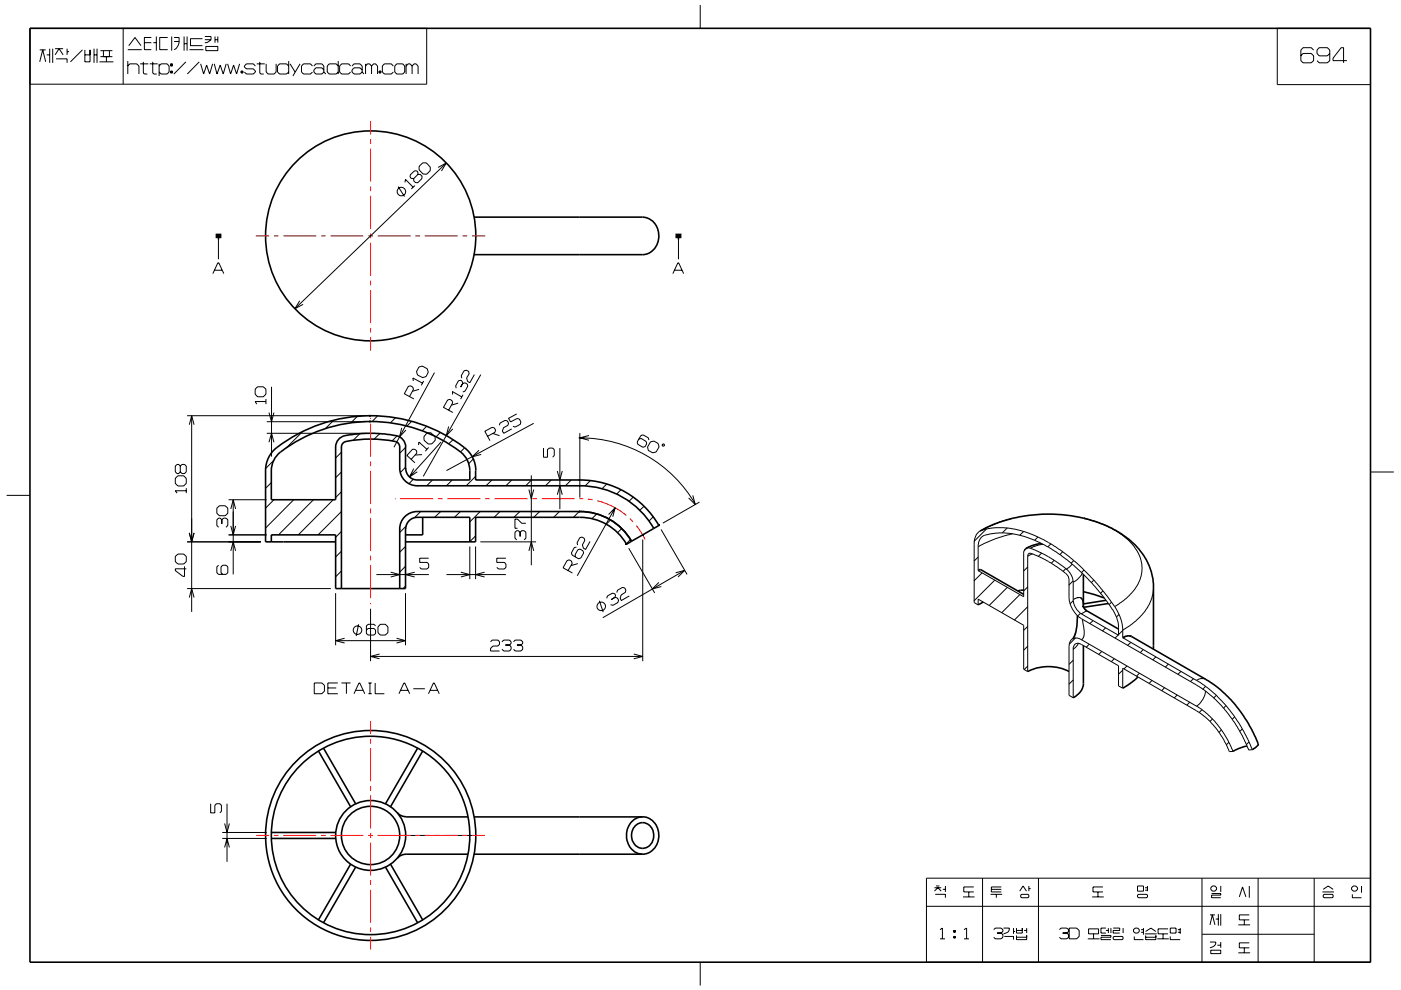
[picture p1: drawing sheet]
<svg xmlns="http://www.w3.org/2000/svg" width="297mm" height="210mm" viewBox="0 0 297 210" stroke-linecap="round" stroke-linejoin="round" font-family="sans-serif">
<g fill="none" stroke="#000" stroke-width=".21">
<path d="M6.3 6h84.2v11.9h-84.2zM8.4 10.6h1.3M8.4 13.1l.7-2.5 .6 2.5M9.9 11.6h.6M10.5 10.3v3M11.2 10.3v3M11.7 10.3h1.7M11.7 11.6l.8-1.3 .9 1.3M11.9 12.5h2.3v.8M14.2 10.3v1.3M14.2 11h.4M17.5 10.6l-2.6 2.5"/>
<path d="M18 11.6h1.1M18 10.6v2.5h1.1v-2.5M19.9 11.6h.7M19.9 10.3v3M20.6 10.3v3M21.1 13.1h2.9M21.3 10.7h2.5M21.3 12h2.5M21.9 10.7v1.3M22.6 12v1.1M23.2 10.7v1.3M26.1 6v11.9"/>
<path d="M27.1 10.5h3M27.1 14l.4-.5h1.5l.5 .5v1.7M27.1 13v2.7M27.3 9.7l1.3-1.7 1.3 1.7M29.7 13.5h1.8M30.4 13.1v2.4l.2 .2h.6M30.6 9.1h1.5M31.8 13.5h1.6M32.1 8h-1.5v2.5h1.5M32.4 13.1v2.4l.2 .2h.6M32.5 9.1h.6M33.1 7.7v3"/>
<path d="M33.7 14l.5-.5h1.2l.5 .5v1.3l-.5 .4h-1.2l-.5-.4M33.7 13.5v2.6M35.6 8h-1.7v2.5h1.7M36.2 13.5h.4v.5h-.4zM36.2 15.1h.4v.4h-.4zM36.4 13.5v.5M36.4 15.1v.4M36.4 7.7v3M36.9 8h1.1a2.28 2.28 0 0 1-1.1 2.5M36.9 8.8h1.1M39 7.7v3M39 9.3h.7"/>
<path d="M39.4 13.1l-2.5 2.6M39.7 7.7v3M40.2 10.5h2.9M42.2 13.1l-2.5 2.6M42.5 13.5l.7 2.2 .6-1.9 .6 1.9 .7-2.2M42.9 8.2h-2.5v1.5h2.5M43.4 7.7h1.3v.7M43.4 8.4h1.3M43.6 9.9h2.6v.8h-2.6zM44.7 8.4l-.8 .7h-.5M45.4 13.5l.6 2.2 .7-1.9 .6 1.9 .7-2.2M45.6 7.7v1.4"/>
<path d="M45.6 8.4h.6M46.2 7.7v1.4M48.3 13.5l.6 2.2 .6-1.9 .7 1.9 .6-2.2M51.1 15.1h.4v.4h-.4zM51.3 15.1v.4M54.1 14l-.4-.5h-1.5l-.4 .5v.2l.4 .4h1.5l.4 .5v.2l-.4 .4h-1.5l-.4-.4M54.4 13.5h1.7M55.1 13.1v2.4l.2 .2h.6M56.4 13.5v1.8l.5 .4h1.2l.4-.4v-1.8M61.2 14l-.5-.5h-1.4l-.5 .5v1.3l.5 .4h1.4l.5-.4M61.2 13v2.7M61.5 13.5l1.1 1.8"/>
<path d="M63.6 13.5l-1.5 2.6M66.3 14l-.5-.5h-1.5l-.4 .5v1.3l.4 .4h1.5l.5-.4M66.5 14l.5-.5h1.2l.5 .5v1.3M68.7 14.9l-.5-.5h-1.2l-.5 .5v.4l.5 .4h1.2l.5-.4M68.7 15.3l.4 .4M71.7 14l-.4-.5h-1.5l-.4 .5v1.3l.4 .4h1.5l.4-.4M71.7 13v2.7M74.3 14l-.4-.5h-1.5l-.4 .5v1.3l.4 .4h1.5l.4-.4M74.6 14l.5-.5h1.2l.5 .5v1.3M76.8 14.9l-.5-.5h-1.2l-.5 .5v.4l.5 .4h1.2l.5-.4M76.8 15.3l.4 .4M77.5 14l.4-.5h.5l.4 .5"/>
<path d="M77.5 13.5v2.2M78.8 14l.4-.5h.4l.4 .5v1.7M78.8 14v1.7M80.3 15.1h.5v.4h-.5zM80.6 15.1v.4M83.4 14l-.4-.5h-1.5l-.4 .5v1.3l.4 .4h1.5l.4-.4M84.1 13.5h1.3l.4 .5v1.3l-.4 .4h-1.3l-.4-.4v-1.3zM86.1 14l.4-.5h.4l.5 .5M86.1 13.5v2.2M87.4 14l.4-.5h.4l.4 .5v1.7M87.4 14v1.7M148.5 1.1v4.9"/>
<path d="M270.8 6h19.8v11.9h-19.8zM278.5 10.6l-.5-.5h-1.7l-.5 .5v2.3l.5 .4h1.7l.5-.4v-1.1l-.5-.5h-1.7l-.5 .5M281.9 11.3l-.5 .5h-1.7l-.5-.5v-.7l.5-.5h1.7l.5 .5v2.3l-.5 .4h-1.7l-.5-.4M285.6 12.9h-3v-.5l1.8-2.3h.5v3.2M84.4 39.6l1.4 2.1M85.9 38.7l.1-.6 1.6 1.6M88 39.4l-.8 .7M88.6 37v-.5l-.3-.3h-.4l-.9 .9-.1 .5 .3 .2 .5 .1M88.6 37h.5l.4 .4-.1 .5-.8 .9-.5-.1-.4-.4v-.4M88.6 37l-.9 .9M88.9 35.3l.7-.8h.8l.8 .9v.8l-.7 .8-.8-.1-.8-.9zM92.9 35.5l1.7-.9-1 1.7"/>
<path d="M94.6 34.6l-32.1 30.9M45.1 58l1.1-2.3h.2l1.1 2.3M45.5 57.3h1.6M46.3 50v5M142.7 58l1-2.3h.2l1 2.3M143 57.3h1.6M143.8 50v5M63.5 63.8l-1 1.7 1.8-.9M88.8 77.8l.7-.2 1.1 .6 .2 .7-.5 1-.7 .2-1.1-.6-.2-.7zM92.1 79l-8.6 15.9M100.6 79.5l-1 1.7-.5-.3-.2-.7 .6-1-.1-.4-.5-.3-.5 .1-.6 1.1 .1 .5M101.9 79.5l-12.2 21.5"/>
<path d="M38.2 98.8l.4-.3h.5l.4 .3v1.3l-.4 .3h-.5l-.4-.3M38.2 98.8l-.3-.3h-.4l-.3 .3v1.3l.3 .3h.4l.3-.3M38.2 98.8v1.3M39.7 88.2h37.9M40.1 90.1l.5-1.9 .5 1.9M40.6 88.2v41.6M54.1 82.5l.5-.5h1.2l.6 .5v1.1l-.6 .6h-1.2l-.5-.6zM56.4 85.2h-2.3l.3 .5M56.4 84.6v1.1M56.6 91.9h21M56.6 89.4h21M57 87.5l.6 1.9 .5-1.9"/>
<path d="M57 93.8l.6-1.9 .5 1.9M57.6 82v14.9M58 97.7l-1.7 1.7M64.1 91.6l-3.4 3.4M70.7 89.2l-1.7 1.7M72.4 95.9l-1.2 1.3M75.8 88.3l-1.4 1.4M76.3 92l-1.4 1.4M80 88.2l-1.1 1.2M80.5 92l-1.2 1.1M83.9 88.6l-1.1 1.1M84.2 92.4l-1.1 1.1"/>
<path d="M85.2 90.8l-.5 1.9 1.4-1.5M86 94.9l-1.3 1.2M86 99.1l-1.1 1.1M86.8 84.1l.9-1.6-.2-.4-.5-.3-.4 .2-.9 1.5 2.1 1.1M87.2 97.4l1.1-1.3v-.5l-.4-.3h-.4l-1.2 1.3 1.7 1.6M87.3 89.4l-1 1M87.6 80.8l-.1-.6 2.1 1.1M87.7 99.4l-.9 1.8 1.7-1.1M88.7 94.4l.1-.6 1.7 1.5M88.9 82.6l-1.5 .4M89.5 96.4l-1.5 .1M89.8 80.8l-.5 .9"/>
<path d="M90.5 90.4l-1 1M90.5 91.8h.8l.9 .8 .1 .8-.7 .7-.8 .1-.9-.8v-.8zM90.9 94.9l-.7 .8M93.3 91.7l-.8 1M93.5 93.8l-6.7 7.4M95.1 90.5l-.5 1.9 1.4-1.4M95.1 87l.9-1.5-.2-.5-.4-.3-.5 .1-.9 1.6 2 1.1M96 83.7l-.1-.6 2 1.1M96.1 93.3l-1 .8M97.2 85.5l-1.5 .4M98.1 81.3l-.1-.5-.3-.2-.5 .2-.6 1.1 .1 .4M98.1 81.3l-.4 .8"/>
<path d="M98.1 81.3l.5-.1 .5 .2 .1 .5-.6 1.1-.5 .1M98.2 83.7l-.5 1M98.5 95l-.9 .9M100.3 97.4l-.9 .9M101.6 95.5l-1.5 1.4 1.9-.5M103.4 92.5l1.5-.8 .2-.5-.3-.4-.4-.2-1.6 .9 1.1 2M104.5 91.9l1.4 .5M105.9 90.2l.1-.5 1.1-.5 .5 .1 .2 .4-.1 .5-.9 .5-.3 .7 .3 .5 1.7-.9M109.6 87.8l-1.8 .9 .4 .8 1.4-.7 .5 .1 .3 .6-.1 .5-1.1 .6-.4-.2M113.2 89.8l-18.5 10M115.2 95v2h.9v-1.6l.4-.4h.7l.3 .4v1.2l-.3 .4M118.2 99.9l.5 1.9 .5-1.9"/>
<path d="M118.7 95v13M122.9 91.9v13.6M123 92.9h-.3a28.3 28.3 0 0 1 24.7 14.1M124.9 92.4l-2 .5 2 .5M135.4 93.1l.5-.1 1.1 .6 .1 .5-.3 .6-.5 .2-1.1-.7-.1-.4 .8-1.4 .5-.2 1.1 .7 .1 .4M137.9 93.7l.7-.2 .9 .6 .2 .7-.6 1.1-.7 .1-.9-.5-.2-.7zM140.5 94.2h.3v.4h-.4zM1.4 105.1h4.9M37.2 101.5l.5-.6h1.2l.6 .6v1l-.6 .6h-1.2l-.5-.6zM37.2 118l.5-.5h1.2l.6 .5v1.1l-.6 .5h-1.2l-.5-.5zM39.5 104.1h-2.3l.3 .5M39.5 103.5v1.1"/>
<path d="M39.7 114.9h15.6M40.1 113l.5 1.9 .5-1.9M46 107.8l.5-.5h1.2l.6 .5v1.1l-.6 .5h-1.2l-.5-.5zM46.4 119.9l-.4 .3v1.3l.4 .3h1.5l.4-.3v-1.3l-.4-.3h-.7l-.3 .3v1.3l.3 .3M47 110.2l-.3-.3h-.3l-.4 .3v1.3l.4 .3M47 110.2l.4-.3h.5l.4 .3v1.3l-.4 .3M47 110.2v.9M48.5 113.4h8M48.5 106h8M48.9 111.5l.5 1.9 .5-1.9M48.9 107.9l.5-1.9 .6 1.9M48.9 116.8l.5-1.9 .6 1.9"/>
<path d="M49.4 106v15.8M57.5 102.4l-1.2 1.2M58.1 106l-1.8 1.8M62.3 106l-6 6M66.5 106l-7.4 7.4M70.7 106l-7.5 7.4M72.4 108.5l-5 4.9M72.4 116.9l-1.2 1.2M72.4 112.7l-1.2 1.3M72.4 104.3l-1.2 1.2M72.4 100.1l-1.2 1.2M86 115.9l-1.3 1.2"/>
<path d="M86.1 111.6l-1.4 1.3M87.6 101.6l-.9 1M89.2 108.5l-1.3 1.3M90.9 118.4h-1.9v.9h1.6l.3 .3v.7l-.3 .4h-1.3l-.3-.4M91.7 101.8l-1.2 1.2M93.4 108.5l-1.2 1.2M95.9 101.8l-1.2 1.2M97.6 108.5l-1.2 1.2M99.6 115.9v6.9M100.8 101l-2 2M100.8 113.7l-1.2 1.2M100.8 115.9v6.9"/>
<path d="M101.8 108.5l-2.2 2.2M101.8 114.9h11.9M104.3 101.8l-1.3 1.2M106 108.5l-1.2 1.2M107.3 118.4h-2v.9h1.6l.4 .3v.7l-.4 .4h-1.2l-.4-.4M108.5 101.8l-1.2 1.2M110.2 108.5l-1.2 1.2M110.3 112.9l-.4-.3h-.3l-.4 .3v1.3l.4 .3M110.3 112.9l.3-.3h.5l.4 .3v1.3l-.4 .3M110.3 112.9v.9M111.5 111h-.9l-.9-.9h-.5v1.9h.5M112.1 103.8l.5 2 .6-2"/>
<path d="M112.1 116.8l.5-1.9 .6 1.9M112.6 100.8v19.1M112.7 101.8l-1.2 1.2M114.4 108.5l-1.2 1.2M116.9 101.8l-1.2 1.2M118.2 104.9l.5-1.9 .5 1.9M118.6 108.5l-1.2 1.2M121.1 101.8l-1.2 1.2M122.2 116l-.4 .2-.6 1.1 .1 .4 1.4 .8 .4-.1 .6-1.1-.1-.5-.6-.4-.5 .2-.6 1.1 .1 .4M122.5 119.5l-1.4 .5M122.8 108.5l-1.2 1.2M125.1 114.8l-.9 1.7-.5-.2-.2-.7 .5-1-.1-.4-.5-.3-.5 .1-.6 1.1 .2 .5"/>
<path d="M125.2 101.9l-1.2 1.2M126.5 109l-1 1M128.6 102.7l-1 1M129 109.1l1.4-1.4-.5 1.9M129.5 110.3l-1 .9M130.4 107.7l-8 14.4M131.7 103.9l-1 .9M131.8 112.1l-.9 .9M133.3 116.3l5.5 9.5M133.7 114.4l-.9 1M134.2 105.4l-.9 .9M136.3 114.4v25.8"/>
<path d="M136.5 107.4l-.9 .8M138.5 109.6l-.9 .9M140.2 112.3l5.5 9.5M146.9 105.1l.5 1.9-1.4-1.4M148.3 106.5l-7.8 4.5M207.4 118.1l-.9 .9M207.4 115.9v5.1l9.6 5.6v-9.3a1 1 0 0 1 1.4-1M207.4 115.9a2.4 2.4 0 0 1 2.4-2.6l3.2-.3 2.9 .4 3.4 1.2 3.5 1.8 3.6 2.4 2.8 2.6 3 3.1 2.7 3.4a8.6 8.6 0 0 1 2.2 5.2v1.6l-7.8-4.5M208.2 112.4a2.92 2.92 0 0 0-1.7 3v12.4l.9 .5v-1.2l9.6 5.5v9.3l.9 .5v-24.4M208.2 112.4l2.7-.5 2.6 .1 1.6 .2 2.3 .6 1.9 .7 3.6 1.9 3.8 2.7 2.6 2.3 3.7 3.9 3.3 4.3M209.2 112.2l-2.7 2.6M213.6 112l-1.1 1"/>
<path d="M214.7 113.2l-3.4 1-3.9 1.7M214.7 109.9l-2.7 .8-3.8 1.7M217 112.8l-.8 .7M217.7 116.2l-.6 .6M217.9 118a.59 .59 0 0 1 .3-.7 .59 .59 0 0 1 .7 .2l1.6 .6 2.3 1.3 3.1 2.2M218.4 116.3l4 1.8 3.7 2.6M218.9 117.5l-1 .5M220 113.9l-.6 .7M220.8 117.3l-.6 .7M221.1 115.4l-1.3 .3-1.4 .6M222.8 115.4l-.6 .6M223.5 118.8l-.6 .6"/>
<path d="M225.3 117l-.6 .6M227.3 119.6l-1.2 1.1M227.6 118.9l-.5 .6M229.8 109.9l2.1 .6 2.7 1 3.2 1.9 1.3 1 1.2 1.3 .7 .9 .7 1.5 .4 1.6v1.6l-.3 1.5-.5 1.1-.7 1.1-1.2 1.4-1.3 1.1-1.8 1.1M290.6 100.1h4.9M39.1 120.1v2.2h-.3l-1.6-1.3v-.4h2.3M39.7 124.8h30.4M40.1 126.7l.5-1.9 .5 1.9M71.2 125.8v11.1M71.2 135.9h14.8M72.4 121.1l-1.2 1.2M73.1 135.4l-1.9 .5 1.9 .5"/>
<path d="M76 132.4l-.5 2.5M78.6 129.1v11.1M78.6 139.2h57.7M79.6 132.8l-.3-.4h-1.2l-.4 .4v1.6l.4 .3h1.2l.3-.3v-.8l-.3-.3h-1.2l-.4 .3M79.8 121.9h11.1M80.5 138.7l-1.9 .5 1.9 .5M80.6 132.4h1.1l.6 .6v1.2l-.6 .5h-1.1l-.5-.5v-1.2zM82.8 121.4l1.9 .5-1.9 .5M84.1 135.4l1.9 .5-1.9 .5M86 120.1l-1.3 1.3M86 124.3l-.5 .5M86 125.8v11.1"/>
<path d="M87.9 121.4l-1.9 .5 1.9 .5M94.7 121.9h12.6M97.7 121.4l1.9 .5-1.9 .5M102.7 121.4l-1.9 .5 1.9 .5M104 136.1l.3-.3h1.3l.3 .3v.5l-.3 .4h-1.1l-.5 .5v.6h1.9M106.4 136.1l.4-.3h1.2l.4 .3v.4l-.4 .3M107.1 136.8h.9M108 136.8l.4 .4v.5l-.4 .4h-1.2l-.4-.4M108.9 136.1l.3-.3h1.2l.4 .3v.4l-.4 .3M109.6 136.8h.8M110.4 136.8l.4 .4v.5l-.4 .4h-1.2l-.3-.4M120.4 121l.9-1.5-.1-.5-.5-.3-.5 .2-.8 1.5 2 1.1"/>
<path d="M127.1 127.4l.8 2.4M130.4 126.7l.1-.5-.2-.3-.4-.1-1.1 .6-.2 .5M130.4 126.7l-.8 .5M130.4 126.7l.5 .1 .2 .5-.1 .5-1 .6-.5-.1M130.8 125.7l.1-.5 1.1-.6 .5 .1 .2 .5-.1 .4-.9 .6-.2 .7 .2 .5 1.7-1M134.4 138.7l1.9 .5-1.9 .5M139.7 123.5l-1.4 1.4 1.9-.5M143.3 121.5l1.9-.5-1.4 1.4M145.2 121l-17.4 10M208.2 121.5l-1.7 1.7M210.9 123.1l-4.4 4.4M213.6 124.6l-3.9 3.8"/>
<path d="M216.2 126.1l-3.8 3.9M217.9 137l-.9 .9M217.9 132.8l-.9 .9M217.9 124.5l-.9 .8M217.9 120.2l-.9 .9M217.9 128.6l-2.8 2.9M225.9 121.6l.6 .7 .2 .5v3.9a5.8 5.8 0 0 0 2.6 4.5l24.4 14.1 2 1.4 2.1 1.8 1.8 1.9 2.7 3.8 1.1 1.9 1.4 3 .7-.1-1.8-3.8-1.1-2-1.9-2.6-3-3.3-2.5-2-1.5-1M226 120.6l-.6 .6M226.1 120.7l1 1.3 .3 .6 .1 .9M227.5 123.2l-.9 .9M227.5 127.4l-.6 .7M227.5 127.2a4 4 0 0 0 1.8 3"/>
<path d="M227.5 137.7a1.06 1.06 0 0 1 .5-1.1 1.06 1.06 0 0 1 1.3 .1l7.8 4.5v4.3l.9 .5v-4.3l15.7 9 1.5 1.1 1.4 1.2 2 2.5 .9 1.5 1.1 2.4h.8l-1.6-3.4-2.2-3-2-1.9-1.9-1.3M227.5 127.2l1-.5 .7 .1 .4 .7 .1 1.1M227.5 123.5v3.7M228 135.3l-1.3 1.3M228.7 136.4l-.5 .7-.7 .6M229.1 130.1l-.6 .5M229.3 135.7a1.61 1.61 0 0 0-1.9-.2 1.61 1.61 0 0 0-.7 1.7v10.3l.8 .5v-10.3M229.3 135.7l24.4 14.1M229.4 121.6a4.8 4.8 0 0 1-1.9 1.9M229.5 131.4l.4 3.3-.3 .8-.3 .2M229.8 120.9l-.5 .6M230.5 129.6l-1.2 .6"/>
<path d="M230.9 136.6l-.6 .7M231.7 131.7l-.6 .6M231.9 123.1l-.5 .5M233.6 138.2l-.6 .6M233.8 125.3l-.5 .5M234.4 133.2l-.7 .7M235.7 127.7l-.5 .5M236.3 139.7l-.7 .6M236.3 128.6a9.4 9.4 0 0 1 1.7 5M237.1 134.7l-.7 .7M237.3 130.3l-.6 .6M238 133.7l-.9 .9"/>
<path d="M238 133.6v1.6l15.7 9.1M239.7 136.3l-.6 .6M242.4 137.8l-.6 .6M244.6 124.5l-.4 2.4-.6 1.4-.8 1.3-2.1 2.2-2.7 1.8M245.1 139.3l-.7 .7M66.6 144.9h1.6l.6 .5v1.2l-.6 .5h-1.6zM69.5 145.9h1.8M71.6 144.9h-2.1v2.2h2.1M72.4 144.9h1.9M73.4 144.9v2.2M75.1 147.1l1-2.2h.2l1 2.2M75.4 146.4h1.6"/>
<path d="M78.1 144.9h.7M78.1 147.1h.7M78.4 144.9v2.2M79.5 144.9v2.2h2M84.6 147.1l1-2.2h.2l1.1 2.2M84.9 146.4h1.6M87.6 146.1h2.5M90.8 147.1l1.1-2.2h.2l1 2.2M91.2 146.4h1.6M217.9 141.3l-.8 .7M227.5 144.2l-.8 .9M227.5 140l-.8 .9"/>
<path d="M238 142.2l-.9 .8M238.9 141.3l-.6 .6M241.6 142.8l-.6 .6M244.3 144.3l-.7 .6M246.9 145.8l-.6 .7M247.7 140.8l-.6 .7M249.6 147.4l-.6 .6M250.4 142.4l-.7 .6M252.3 148.9l-.7 .7M253.1 143.9l-.7 .7M254.8 150.5l-.5 .6M255.6 146.6a4.4 4.4 0 0 1-1.9 3.2"/>
<path d="M255.6 145.6l-.6 .6M255.6 144.1l-1-.2-.9 .4M257.1 152.5l-.6 .5M257.9 147.5l-.6 .6M258.9 154.8l-.5 .6M259.9 149.7l-.5 .5M260.6 157.4l-.6 .6M261.7 152.1l-.4 .4M263.4 154.6l-.5 .5M264.8 157.4l-.6 .5M44.7 170.5v1.9h.8v-1.6l.4-.3h.7l.3 .3v1.3l-.3 .3M47.1 177.8h9.5"/>
<path d="M47.1 176.6h9.5M47.6 179.7l.5-1.9 .5 1.9M47.6 174.7l.5 1.9 .5-1.9M48.1 170.5v12.3M84.8 177.2h6.3M92.2 177.2h1M94.1 177.2h6.4M196.4 186.3h94.2v17.8h-94.2zM196.4 192.2h94.2M198.1 188.3h1.5M198.1 189l.7-.7 .8 .7M198.3 189.7h2.1v.7"/>
<path d="M198.5 187.9h.7M199.3 197.2l.5-.4v2.3M199.3 199.1h1.1M199.9 188.6h.5M200.4 187.9v1.3M202.2 198.6h.4v.4h-.4zM202.2 197.4h.4v.3h-.4zM202.4 197.4v.3M202.4 198.6v.4M204.2 190.2h2.4M204.4 199.1h1M204.4 197.2l.5-.4v2.3"/>
<path d="M205.4 189.2v1M206.5 188.1h-2.2v1.1h2.2M208.3 186.3v17.8M210 189.7h2.5M210.2 188.6h2.1M210.7 197.2l.3-.4h1.3l.3 .4v.4l-.3 .3M211.2 189.7v.7M211.4 197.9h.9M212.3 197.9l.3 .3v.6l-.3 .3h-1.3l-.3-.3M212.3 188.1h-2.1v1.1h2.1M212.8 196.8h1.2a1.11 1.11 0 0 1-1.2 1.3M212.9 198.6h2v.7"/>
<path d="M214.9 196.8v1.3M214.9 197.6h.3M215.5 197.4h1.2M215.5 196.8v1.1h1.2v-1.1M215.5 198.4v.9h2.2v-.9M215.5 198.8h2.2M216.2 189l.7-1.1 .7 1.1M216.6 189.7h1.4l.1 .2v.3l-.1 .2h-1.4l-.2-.2v-.3zM217.1 197.4h.6M217.7 196.8v1.1M218.1 187.9v1.1M218.1 188.5h.4"/>
<path d="M220.2 186.3v17.8M224.6 197.2l.4-.4h1.2l.4 .4v.4l-.4 .3M225.3 197.9h.9M226.2 197.9l.4 .3v.6l-.4 .3h-1.2l-.4-.3M226.7 196.8h1.6l.5 .6v1.2l-.5 .5h-1.6zM230.6 199.1h2.5M230.8 197h2.1v1.1h-2.1zM231.6 190.2h2.4M231.9 198.1v1M232.8 189.2v1M233.4 198.4h2.1v.4h-2.1v.5h2.1M233.8 188.1h-2.1v1.1h2.1"/>
<path d="M234.5 197.4h.5M234.5 196.8h-1.1v1.1h1.1M235 196.8v1.1M235.5 196.8v1.1M236 196.8h1.4v.6h-1.4v.5h1.4M236.2 198.6h1.7l.2 .2v.3l-.2 .2h-1.7l-.2-.2v-.3zM238.1 196.8v1.1M240.3 197.2l.4-.4h.5l.4 .4v.4l-.4 .3h-.5l-.4-.3zM240.5 198.6v.7h1.9M241.2 187.9h1.2v1.1h-1.2zM241.2 189.9l.2-.2h1.7l.2 .2v.3l-.2 .2h-1.7l-.2-.2zM241.9 197.2h.5"/>
<path d="M241.9 197.7h.5M242.4 196.8v1.4M242.7 198.1h2.5M242.8 188.3h.5M242.8 188.8h.5M242.9 198.4v.9h2.2v-.9M242.9 198.8h2.2M242.9 197.6l1.1-.8 1.1 .8M243.3 187.9v1.1M245.4 199.1h2.4M246.6 198.1v1M247.6 197h-2.1v1.1h2.1"/>
<path d="M248.1 198.6v.7h2.1M248.1 196.8h1.2v1.1h-1.2zM249.7 197.7h.5M249.7 197.2h.5M250.2 196.8v1.3M254.8 198.2h23.8M254.8 186.3v17.8M256.5 199.8h1.3a1.17 1.17 0 0 1-1.3 1.2M256.5 194h1.1M256.5 196.2l.5-2.2 .6 2.2M256.9 189.5h1.9v.4h-1.9v.5h1.9M257 187.9h.6l.3 .4v.3l-.3 .4h-.6l-.3-.4v-.3z"/>
<path d="M257.8 194.9h.5M258.3 193.9v2.4M258.8 187.9v1.3M258.8 199.8v1.2M258.8 193.9v2.4M262.5 196.2h2.5M262.8 190.2l.6-2.1 .8 2.1M263.8 195.1v1.1M264.9 187.9v2.5M264.9 194h-2.1v1.1h2.1M264.9 200h-2.1v1h2.1M266.7 186.3v17.8"/>
<path d="M278.6 186.3v17.8M280.4 189.2h2.4M280.5 189.9l.2-.2h1.8l.2 .2v.3l-.2 .2h-1.8l-.2-.2zM280.5 188.6l1.1-.7 1.1 .7M286.7 189.7v.7h2M286.9 187.9h.5l.4 .4v.3l-.4 .4h-.5l-.3-.4v-.3zM288.7 187.9v1.5M148.5 204.1v4.9M256.7 201.5h2.1v.8h-2.1zM258.1 200.5h.7M262.5 202.1h2.5M263.8 201v1.1"/>
<circle cx="85.1" cy="40.7" r=".91"/>
<circle cx="75.8" cy="133.7" r=".91"/>
<circle cx="127.5" cy="128.6" r=".91"/>
</g>
<g fill="none" stroke="#000" stroke-width=".34">
<path d="M6.4 6h284.2v198.1h-284.3zM100.5 46.1h35.8a4.1 4.1 0 0 1 3.3 2.8 4.1 4.1 0 0 1-1.2 4.2l-.9 .6-1 .3h-36M71.2 94.9v11.1h-13.7v-6.2a5.5 5.5 0 0 1 3.2-4.8 31.5 31.5 0 0 1 17.9-5.6h-.4a31.2 31.2 0 0 1 20 6.9 5 5 0 0 1 1.4 3.5v2h-11.1a2.47 2.47 0 0 1-2.5-2.5M72.4 94.8a1.45 1.45 0 0 1 1.7-1.3 25.9 25.9 0 0 1 10 .2 1.21 1.21 0 0 1 .6 1.2v-.1M72.4 94.9v29.9M78.6 88.2a31.6 31.6 0 0 0-20.9 7.7 6.2 6.2 0 0 0-1.4 3.9v15.1h14.9M78.6 88.2h-.4a32.6 32.6 0 0 1 20.2 6.7M84.7 94.9l.1 4.4a3.7 3.7 0 0 0 3.7 3.7h34.4M86 94.9v4.4M86 94.8v.1a2.63 2.63 0 0 0-2.8-2.6l-3.7-.4h-2.7l-2.5 .3a3.8 3.8 0 0 0-2.9 1.5l-.2 1.1M98.4 94.9a6.1 6.1 0 0 1 2.5 4.9M100.8 99.8v2h22.1"/>
<path d="M84.7 112.2v12.6M86 112.2v12.6h-14.8v-11.4h-13.7v1.5M86 112.2a2.46 2.46 0 0 1 2.5-2.5h11.1v5.2M89.6 109.7v3.7h-3.6M122.9 109.7h-22.1v5.2h-14.8M122.9 108.5h-34.4a3.7 3.7 0 0 0-3.8 3.7M123 101.8h-.2a19.3 19.3 0 0 1 16.9 9.7l-5.8 3.3M123 103h-.2a18 18 0 0 1 15.8 9M123 108.5h-.2a12.6 12.6 0 0 1 11.1 6.3M123 109.7a11.3 11.3 0 0 1 9.8 5.7l1.1-.6M207.8 112.6l2.8-1.4 3.6-1.1a30.6 30.6 0 0 1 23.8 3.3 13.6 13.6 0 0 1 6.6 11.1l-.1 13.2M220.5 115.3l-1.4 .3-1.5 .7"/>
<path d="M220.8 115.3h-.3M207.4 121l.5-.2 9.1 5.3M208.5 127.7l-1.1 .6M217 125.1l-1.2 .2M228.4 130.6l-.2 3.1-.4 1.4-.4 .4M229.6 128.5l.4 .7 .5 .4 6.6 3.8M229.7 125.5l4.4 1.3M229.7 136.9v8.1a3.6 3.6 0 0 1-2.2 3M229.7 121.8v6.9M234.5 127.3l-4.8 .8M235 128l-5.3 .8M238 135.2l1-.3 .8 .1 15.8 9.1a27 27 0 0 1 11.1 13.9l-1.2 1"/>
<path d="M67.5 159.3l6.8 11.8M68.6 158.7l6.8 11.8M88.6 158.7l-6.9 11.8M89.6 159.3l-6.8 11.8M217.9 142.4a9.5 9.5 0 0 1 8.7 0M241.3 143.6l-1.7 1.4-1.6 1M264.4 158.2l-1.8 .6-1.2 .6M57.5 177.8h13.7M57.5 176.6h13.7M84.2 172.4l.7 .5 1.2 .3M86.1 173.3h13.1M100.5 173.3h35.8"/>
<path d="M134.7 175.2a2.35 2.35 0 0 1 2.7-.4 2.35 2.35 0 0 1 1.2 2.4 2.33 2.33 0 0 1-1.3 2.5 2.33 2.33 0 0 1-2.7-.5 3.1 3.1 0 0 1 .1-4zM136.3 173.3a3.9 3.9 0 0 1 3.1 5.3 3.5 3.5 0 0 1-3.1 2.6M136.3 173.3a3.9 3.9 0 0 0-3.1 5.6 3.4 3.4 0 0 0 3.1 2.3M74.3 183.3l-6.8 11.8M75.4 183.9l-6.8 11.8M81.7 183.9l6.9 11.8M82.8 183.3l6.8 11.8M99.2 181.2h-13.1l-1.2 .3-.7 .5M100.5 181.2h35.8"/>
<circle cx="78.6" cy="50" r="22.3"/>
<circle cx="78.6" cy="177.2" r="21"/>
<circle cx="78.6" cy="177.2" r="6.2"/>
<circle cx="78.6" cy="177.2" r="7.4"/>
<circle cx="78.6" cy="177.2" r="22.3"/>
</g>
<g fill="none" stroke="#f00" stroke-width=".21">
<path d="M78.6 25.7v2.8M78.6 29.5v1M78.6 31.5v7M78.6 39.5v1.1M54.2 50h2.9M58.1 50h1M60.1 50h7M68.1 50h.9M70.1 50h6.9M78.1 50h1M78.6 41.5v7.1M78.6 49.5v1"/>
<path d="M78.6 51.5v7M78.6 59.5v1M80.1 50h7M88.1 50h1M90 50h7.1M98 50h1.1M100.1 50h2.8M78.6 61.5v7M78.6 69.6v.9M78.6 71.5v2.9M78.6 88.6v.3M78.6 89.9v7"/>
<path d="M78.6 97.9v1M78.6 99.9v7M78.6 107.9v1M78.6 109.8v7.1M78.6 117.8v1.1M78.6 119.9v7M83.7 105.8h.2M84.8 105.8h7.1M92.8 105.8h1M94.9 105.8h7M102.9 105.8h.9M104.9 105.8h6.9"/>
<path d="M112.9 105.8h.9M114.8 105.8h7M122.8 105.8h.9M124.6 105.9l1 .1M126.6 106.2l.5 .1a16.6 16.6 0 0 1 4.3 2l1.4 1M133.6 110l.6 .7M134.9 111.5l1.9 2.9M78.6 127.9v.2M78.6 153v2.7M78.6 156.7v1M78.6 158.7v7M54.4 177.2h2.7"/>
<path d="M58.1 177.2h1M60.1 177.2h7M68.1 177.2h.9M70.1 177.2h6.9M78.1 177.2h1M78.6 166.7v1M78.6 168.7v7M78.6 176.7v1M78.6 178.7v7M80.1 177.2h7M88.1 177.2h1M90 177.2h7.1"/>
<path d="M98 177.2h1.1M100.1 177.2h2.7M78.6 186.7v1M78.6 188.7v7M78.6 196.7v1M78.6 198.7v2.7"/>
</g>
<path d="M45.7 50h1.2M143.2 50h1.3" fill="none" stroke="#000" stroke-width=".97" stroke-linecap="butt"/>
<g fill="#000">
<path d="M46.3 50l.2 .8h-.4zM143.8 50l.3 .8h-.5z"/>
<path d="M132.6 115.2h.4v.4h-.4z" fill-rule="evenodd"/>
<path d="M136.1 113.2h.3v.4h-.3z" fill-rule="evenodd"/>
<path d="M139.5 111.3h.4v.3h-.4z" fill-rule="evenodd"/>
</g>
</svg>
